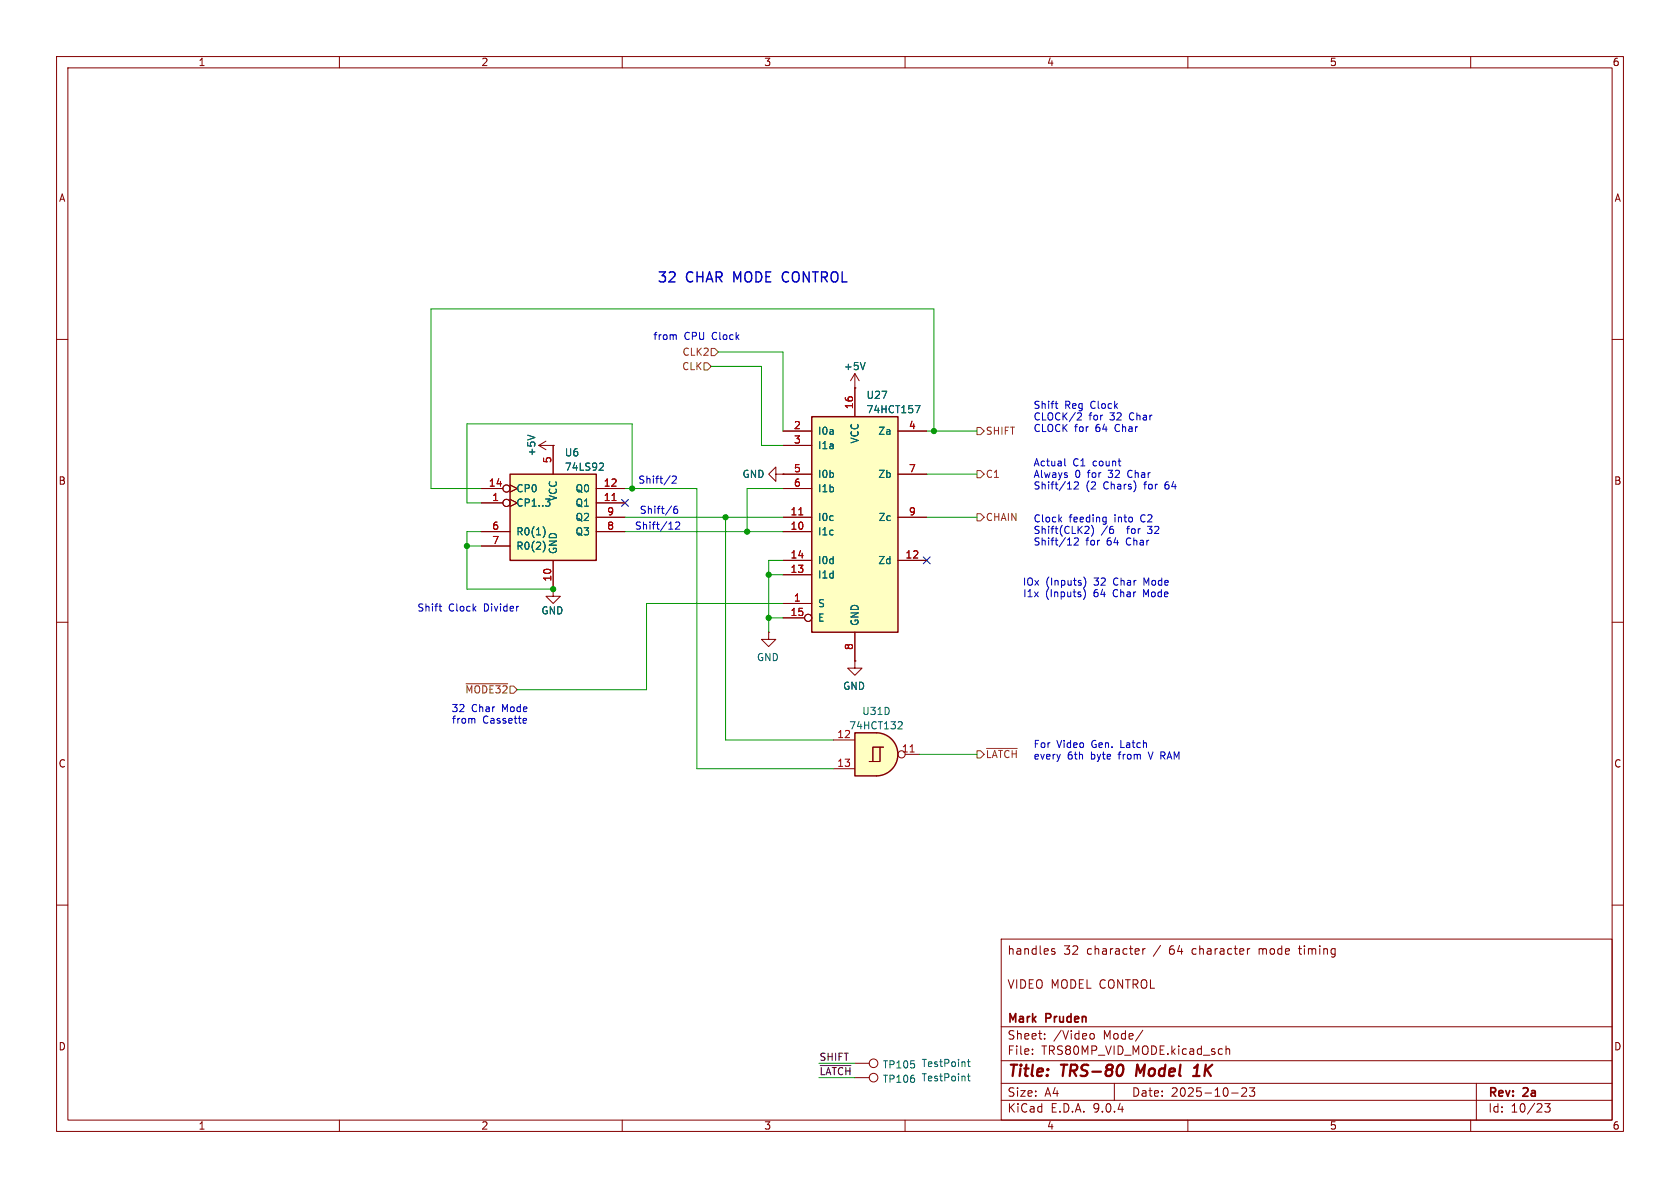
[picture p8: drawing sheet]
<svg xmlns="http://www.w3.org/2000/svg" width="297mm" height="210mm" viewBox="0 0 297 210" stroke-linecap="round" stroke-linejoin="round" font-family="sans-serif">
<defs><g id="words">
<g font-size="2.8" fill="#840000">
<text x="178" y="190.9">Title:</text>
<text x="187.7" y="190.9">TRS-80</text>
<text x="201.7" y="190.9">Model</text>
<text x="212.7" y="190.9">1K</text>
</g>
<g font-size="2.5" fill="#0000c2">
<text x="116.1" y="50.3">32</text>
<text x="121.2" y="50.3">CHAR MODE CONTROL</text>
</g>
<g font-size="2.1" fill="#840000">
<text x="178" y="169">handles</text>
<text x="188" y="169">32</text>
<text x="192.2" y="169">character</text>
<text x="204.1" y="169">/</text>
<text x="207" y="169">64</text>
<text x="211.1" y="169">character</text>
<text x="223.1" y="169">mode</text>
<text x="230.4" y="169">timing</text>
<text x="178" y="175">VIDEO MODEL CONTROL</text>
<text x="178" y="184">Sheet:</text>
<text x="178" y="181.2">Mark</text>
<text x="185" y="181.2">Pruden</text>
<text x="186.2" y="184">/Video</text>
<text x="195.1" y="184">Mode/</text>
<text x="178" y="186.7">File:</text>
<text x="184.1" y="186.7">TRS80MP_VID_MODE.kicad_sch</text>
<text x="178" y="196.9">KiCad</text>
<text x="178" y="194.1">Size:</text>
<text x="184.7" y="194.1">A4</text>
<text x="185.7" y="196.9">E.D.A.</text>
<text x="193.3" y="196.9">9.0.4</text>
<text x="200" y="194.1">Date:</text>
<text x="207" y="194.1">2025-10-23</text>
<text x="263" y="194.3">Rev:</text>
<text x="263" y="196.9">Id:</text>
<text x="267.1" y="196.9">10/23</text>
<text x="269.4" y="194.3">2a</text>
</g>
<g font-size="1.8" fill="#840000">
<text x="35" y="11.9">1</text>
<text x="85" y="11.9">2</text>
<text x="135" y="11.9">3</text>
<text x="185" y="11.9">4</text>
<text x="235" y="11.9">5</text>
<text x="285" y="11.9">6</text>
<text x="10.3" y="35.9">A</text>
<text x="285.3" y="35.9">A</text>
<text x="10.3" y="85.9">B</text>
<text x="285.3" y="85.9">B</text>
<text x="10.3" y="135.9">C</text>
<text x="285.3" y="135.9">C</text>
<text x="10.3" y="185.9">D</text>
<text x="285.3" y="185.9">D</text>
<text x="35" y="199.9">1</text>
<text x="85" y="199.9">2</text>
<text x="135" y="199.9">3</text>
<text x="185" y="199.9">4</text>
<text x="235" y="199.9">5</text>
<text x="285" y="199.9">6</text>
</g>
<g font-size="1.8" fill="#0000c2">
<text x="115.4" y="60.3">from</text>
<text x="120.9" y="60.3">CPU</text>
<text x="126" y="60.3">Clock</text>
<text x="182.6" y="72.5">Shift</text>
<text x="182.6" y="74.5">CLOCK/2</text>
<text x="182.6" y="76.6">CLOCK</text>
<text x="188.2" y="72.5">Reg</text>
<text x="190" y="76.6">for</text>
<text x="192.5" y="74.5">for</text>
<text x="192.9" y="72.5">Clock</text>
<text x="193.8" y="76.6">64</text>
<text x="196.3" y="74.5">32</text>
<text x="197.4" y="76.6">Char</text>
<text x="199.9" y="74.5">Char</text>
<text x="182.6" y="82.6">Actual</text>
<text x="189.7" y="82.6">C1</text>
<text x="193.3" y="82.6">count</text>
<text x="112.8" y="85.7">Shift/2</text>
<text x="182.6" y="84.7">Always</text>
<text x="182.6" y="86.7">Shift/12</text>
<text x="190" y="84.7">0</text>
<text x="192" y="86.7">(2</text>
<text x="192.4" y="84.7">for</text>
<text x="195.2" y="86.7">Chars)</text>
<text x="196.2" y="84.7">32</text>
<text x="199.8" y="84.7">Char</text>
<text x="202.6" y="86.7">for</text>
<text x="206.4" y="86.7">64</text>
<text x="112.1" y="93.8">Shift/12</text>
<text x="113" y="91">Shift/6</text>
<text x="182.6" y="92.5">Clock</text>
<text x="182.6" y="94.6">Shift(CLK2)</text>
<text x="189" y="92.5">feeding</text>
<text x="194.7" y="94.6">/6</text>
<text x="197.1" y="92.5">into</text>
<text x="199.6" y="94.6">for</text>
<text x="201.9" y="92.5">C2</text>
<text x="203.4" y="94.6">32</text>
<text x="182.6" y="96.6">Shift/12</text>
<text x="192" y="96.6">for</text>
<text x="195.8" y="96.6">64</text>
<text x="199.4" y="96.6">Char</text>
<text x="180.7" y="103.7">IOx</text>
<text x="180.8" y="105.8">I1x</text>
<text x="184.8" y="105.8">(Inputs)</text>
<text x="184.9" y="103.7">(Inputs)</text>
<text x="193.5" y="105.8">64</text>
<text x="193.5" y="103.7">32</text>
<text x="197.1" y="105.8">Char</text>
<text x="197.1" y="103.7">Char</text>
<text x="202.6" y="105.8">Mode</text>
<text x="202.6" y="103.7">Mode</text>
<text x="73.7" y="108.3">Shift</text>
<text x="79.3" y="108.3">Clock</text>
<text x="85.6" y="108.3">Divider</text>
<text x="79.7" y="126.1">32</text>
<text x="79.8" y="128.1">from</text>
<text x="83.3" y="126.1">Char</text>
<text x="85.3" y="128.1">Cassette</text>
<text x="88.9" y="126.1">Mode</text>
<text x="174.2" y="134.2">~{LATCH} every</text>
<text x="182.6" y="132.4">For</text>
<text x="186.8" y="132.4">Video</text>
<text x="188.7" y="134.5">6th</text>
<text x="193" y="134.5">byte</text>
<text x="193.1" y="132.4">Gen.</text>
<text x="198.1" y="134.5">from</text>
<text x="198.4" y="132.4">Latch</text>
<text x="203.7" y="134.5">V RAM</text>
</g>
<g font-size="1.8" fill="#725600">
<text x="120.5" y="65.6">CLK</text>
<text x="120.6" y="63.1">CLK2</text>
<text x="174.2" y="77.1">SHIFT</text>
<text x="174.2" y="84.7">C1</text>
<text x="174.2" y="92.3">CHAIN</text>
<text x="82.2" y="122.8">~{MODE32}</text>
</g>
<g font-size="1.8" fill="#006464">
<text x="149.1" y="65.6">+5V</text>
<text x="153.1" y="70.7">U27</text>
<text x="144.5" y="77.1">I0a</text>
<text x="153.1" y="73.3">74HCT157</text>
<text x="155.2" y="77.1">Za</text>
<text x="94.8" y="80.8" transform="rotate(-90 94.8 80.8)">+5V</text>
<text x="99.8" y="80.9">U6</text>
<text x="99.8" y="83.4">74LS92</text>
<text x="144.5" y="79.6">I1a</text>
<text x="152" y="78.5" transform="rotate(-90 152 78.5)">VCC</text>
<text x="91.2" y="87.2">CP0</text>
<text x="91.2" y="89.8">CP1..3</text>
<text x="98.7" y="88.7" transform="rotate(-90 98.7 88.7)">VCC</text>
<text x="101.7" y="87.2">Q0</text>
<text x="101.7" y="89.8">Q1</text>
<text x="131.2" y="84.7">GND</text>
<text x="144.5" y="84.7">I0b</text>
<text x="144.5" y="87.2">I1b</text>
<text x="155.2" y="84.7">Zb</text>
<text x="91.2" y="94.8">R0(1)</text>
<text x="101.7" y="92.3">Q2</text>
<text x="101.7" y="94.8">Q3</text>
<text x="144.5" y="92.3">I0c</text>
<text x="144.5" y="94.8">I1c</text>
<text x="155.2" y="92.3">Zc</text>
<text x="91.2" y="97.4">R0(2)</text>
<text x="98.7" y="98" transform="rotate(-90 98.7 98)">GND</text>
<text x="144.5" y="99.9">I0d</text>
<text x="155.2" y="99.9">Zd</text>
<text x="144.5" y="102.5">I1d</text>
<text x="144.5" y="107.5">S</text>
<text x="95.6" y="108.8">GND</text>
<text x="144.5" y="110.1">E</text>
<text x="152" y="110.7" transform="rotate(-90 152 110.7)">GND</text>
<text x="133.7" y="117.1">GND</text>
<text x="149" y="122.1">GND</text>
<text x="150" y="129.1">74HCT132</text>
<text x="152.3" y="126.6">U31D</text>
<text x="156" y="191.6">TP106</text>
<text x="156" y="189.1">TP105</text>
<text x="162.8" y="191.4">TestPoint</text>
<text x="162.8" y="188.8">TestPoint</text>
</g>
<g font-size="1.8" fill="#a90000">
<text x="140.3" y="75.9">2</text>
<text x="150.9" y="72.4" transform="rotate(-90 150.9 72.4)">16</text>
<text x="160.6" y="75.9">4</text>
<text x="97.5" y="82" transform="rotate(-90 97.5 82)">5</text>
<text x="140.3" y="78.5">3</text>
<text x="140.3" y="83.6">5</text>
<text x="160.6" y="83.6">7</text>
<text x="86.3" y="86.1">14</text>
<text x="86.9" y="88.6">1</text>
<text x="106.6" y="86.1">12</text>
<text x="106.6" y="88.6">11</text>
<text x="140.3" y="86.1">6</text>
<text x="86.9" y="93.7">6</text>
<text x="107.2" y="91.2">9</text>
<text x="107.2" y="93.7">8</text>
<text x="139.7" y="91.2">11</text>
<text x="139.7" y="93.7">10</text>
<text x="160.6" y="91.2">9</text>
<text x="86.9" y="96.3">7</text>
<text x="139.7" y="98.8">14</text>
<text x="139.7" y="101.3">13</text>
<text x="160" y="98.8">12</text>
<text x="97.5" y="102.9" transform="rotate(-90 97.5 102.9)">10</text>
<text x="140.3" y="106.4">1</text>
<text x="139.7" y="109">15</text>
<text x="150.9" y="115" transform="rotate(-90 150.9 115)">8</text>
<text x="147.9" y="130.6">12</text>
<text x="147.9" y="135.6">13</text>
<text x="159.3" y="133.1">11</text>
</g>
<g font-size="1.8" fill="#0f0f0f">
<text x="144.8" y="190.2">~{LATCH}</text>
<text x="144.8" y="187.6">SHIFT</text>
</g>
</g></defs>
<g fill="none" stroke="#840000" stroke-width=".18">
<path d="M10 10h277v190h-277zM12 12h273v186h-273zM60 10v2M110 10v2M160 10v2M210 10v2M260 10v2M10 60h2M285 60h2M10 110h2M285 110h2M10 160h2"/>
<path d="M177 166h108v32h-108zM186 168.1l.5 .2v.2l-.2 .2-.4-.1M186 167.8h.5M202 167.7v1M202.5 167.7l-.3 .1-.2 .2M221 167.7l-.3 .1-.2 .2M229.5 167.7h.6M285 160h2M60 198v2M110 198v2M160 198v2M177 194.5h108"/>
<path d="M177 191.5h108M177 187.5h108M177 181.5h108M182.5 186.3v.1M182.5 185.5v.1M184.7 183.6v.1M184.7 182.8v.1M192.7 182.8l.5-.1 .3 .3v.4l-.2 .2-.3 .1-.3-.1M197 191.5v3M202 182.1l-1.3 2M210 198v2M216.7 184.9v1.5"/>
<path d="M216.7 185.5l.3-.1 .3 .1 .1 .9M217.7 193.2h1.2M219.5 192.4l.6-.1 .2 .1 .1 .3-.9 1.1h.9M220.9 192.3h.9l-.5 .6 .4 .1v.7l-.2 .1h-.4l-.2-.1M260 198v2M261 191.5v6.5M273.1 195.1h.9l-.5 .6 .5 .1v.7l-.3 .1h-.4l-.2-.1"/>
</g>
<path d="M198.4 188.3a1.31 1.31 0 0 1 0 1.5M201.1 188.2l-.3 2M210.9 190.2h1.2M211.1 188.8l.6-.6-.2 2" fill="none" stroke="#840000" stroke-width=".4"/>
<path d="M143.5 73.7h15.2v38.1h-15.2z" fill="#ffffc2"/>
<path d="M143.5 73.7h15.2v38.1h-15.2z" fill="none" stroke="#840000" stroke-width=".25"/>
<g fill="none" stroke="#840000" stroke-width=".18">
<path d="M95.2 78.7h2.6M95.2 78.7l1.3 .8M96.5 78l-1.3 .7M97.8 78.7h.1M138.4 76.2h5.1M138.4 78.7h5.1M151.1 68.6v5.1M158.7 76.2h5.1M138.4 83.8h5.1M138.4 86.4h5.1M138.4 91.4h5.1M138.4 94h5.1"/>
<path d="M138.4 99.1h5.1M158.7 83.8h5.1M158.7 91.4h5.1M158.7 99.1h5.1M138.4 101.6h5.1M138.4 106.7h5.1M138.4 109.2h3.8M151.1 111.8v5"/>
<circle cx="142.9" cy="109.2" r=".63"/>
</g>
<path d="M141.2 91h.7" fill="none" stroke="#a90000" stroke-width=".18"/>
<path d="M93.3 76.9l1.3 .4M161.8 71.7h.8l-.5 1.3" fill="none" stroke="#006464" stroke-width=".18"/>
<path d="M90.2 83.8h15.2v15.3h-15.2z" fill="#ffffc2"/>
<path d="M90.2 83.8h15.2v15.3h-15.2z" fill="none" stroke="#840000" stroke-width=".25"/>
<g fill="none" stroke="#840000" stroke-width=".18">
<path d="M97.8 78.7v5.1M151.1 68.6h.1M151.1 66l-.7 1.3M151.1 66l.8 1.3M151.1 66v2.6M85.1 86.4h3.8M85.1 88.9h3.8M85.1 94h5.1M85.1 96.5h5.1M90.2 85.7l1.2 .7-1.2 .6M90.2 88.3l1.2 .6-1.2 .6M97.8 99.1v5"/>
<path d="M105.4 86.4h5.1M105.4 88.9h5.1M105.4 94h5.1M105.4 91.4h5.1M137.2 83.8v-1.2l-1.3 1.2 1.3 1.3v-1.3h1.2M138.4 83.8h.1M97.8 104.1v1.3h1.3l-1.3 1.3-1.3-1.3h1.3M97.8 104.1h.1M135.9 111.8v1.2h1.3l-1.3 1.3-1.3-1.3h1.3M135.9 111.8h.1M151.1 116.8v1.3h1.3l-1.3 1.3-1.2-1.3h1.2M151.1 116.8h.1"/>
<circle cx="89.5" cy="88.9" r=".63"/>
<circle cx="89.5" cy="86.4" r=".63"/>
</g>
<path d="M152.9 64.1l-.4 1.2M96.1 93.2a1.49 1.49 0 0 1 0 1.8M96.1 95.7a1.49 1.49 0 0 1 0 1.8M96.4 88.2h.8M97.2 89.2l-.1 .2M106.1 81.9h.5l.1 .3-.8 .9h.8" fill="none" stroke="#006464" stroke-width=".18"/>
<path d="M108.2 88.5h.7" fill="none" stroke="#a90000" stroke-width=".18"/>
<path d="M154.9 129.5a3.8 3.8 0 0 1 3.8 3.9 3.8 3.8 0 0 1-3.8 3.8z" fill="#ffffc2" stroke="#ffffc2" stroke-width=".18"/>
<path d="M151.1 129.5h3.8v7.7h-3.8z" fill="#ffffc2"/>
<g fill="none" stroke="#840000" stroke-width=".18">
<path d="M97.8 78.7h.1M97.8 78.7v5.1M138.4 76.2h5.1M138.4 78.7h5.1M151.1 68.6h.1M151.1 68.6v5.1M158.7 76.2h5.1M85.1 86.4h3.8M85.1 94h5.1M85.1 88.9h3.8M85.1 96.5h5.1M90.2 85.7l1.2 .7-1.2 .6"/>
<path d="M90.2 88.3l1.2 .6-1.2 .6M97.8 99.1v5M105.4 86.4h5.1M105.4 91.4h5.1M105.4 94h5.1M105.4 88.9h5.1M138.4 83.8h.1M138.4 83.8h5.1M138.4 86.4h5.1M138.4 91.4h5.1M138.4 94h5.1M138.4 99.1h5.1"/>
<path d="M158.7 83.8h5.1M158.7 91.4h5.1M158.7 99.1h5.1M97.8 104.1h.1M138.4 101.6h5.1M138.4 106.7h5.1M138.4 109.2h3.8M151.1 116.8h.1M151.1 111.8v5M147.3 130.8h3.8M147.3 135.9h3.8M155.6 132.1h-1.3v2.5"/>
<path d="M156.2 132.1h-.6v2.5h-1.9M160 133.4h2.6M151.1 190.5h2.6M151.1 188h2.6"/>
<circle cx="89.5" cy="88.9" r=".63"/>
<circle cx="89.5" cy="86.4" r=".63"/>
<circle cx="142.9" cy="109.2" r=".63"/>
<circle cx="159.4" cy="133.3" r=".63"/>
<circle cx="154.4" cy="188" r=".76"/>
<circle cx="154.4" cy="190.5" r=".76"/>
</g>
<path d="M151.1 129.5h3.8a3.8 3.8 0 0 1 3.8 3.9 3.8 3.8 0 0 1-3.8 3.8h-3.8z" fill="none" stroke="#840000" stroke-width=".25"/>
<path d="M108.2 88.5h.7M141.2 91h.7M160.9 132.9h.7" fill="none" stroke="#a90000" stroke-width=".18"/>
<g fill="none" stroke="#006464" stroke-width=".18">
<path d="M93.3 76.9l1.3 .4M152.9 64.1l-.4 1.2M161.8 71.7h.8l-.5 1.3M96.1 93.2a1.49 1.49 0 0 1 0 1.8M96.1 95.7a1.49 1.49 0 0 1 0 1.8M96.4 88.2h.8M97.2 89.2l-.1 .2M106.1 81.9h.5l.1 .3-.8 .9h.8M159 127.6h.4l.1 .3-.8 .9h.8M171 190.2h.5M171 187.7h.5M171.2 187.3v1.1l.3 .1"/>
<path d="M171.2 189.8v1.1l.3 .2"/>
</g>
<path d="M124.5 64.1h.6l.6 .7-.6 .6h-.6zM125.7 61.6h.7l.6 .6-.6 .7h-.7zM172.7 75.6h.7l.6 .6-.6 .6h-.7zM172.7 90.8h.7l.6 .6-.6 .7h-.7zM172.7 83.2h.7l.6 .6-.6 .7h-.7zM82.4 120.9h7.4M172.7 132.7h.7l.6 .7-.6 .6h-.7zM174.4 132.3h5.4" fill="none" stroke="#725600" stroke-width=".18"/>
<path d="M145 188.4h5.4" fill="none" stroke="#0f0f0f" stroke-width=".18"/>
<g fill="none" stroke="#009600" stroke-width=".18">
<path d="M125.7 64.8h8.9v13.9h3.8M127 62.2h11.4v14M163.8 76.2h8.9M165.1 76.2v-21.6h-88.9v31.8h8.9M82.5 96.5h2.6M85.1 94h-2.6v10.1h15.3M110.5 91.4h27.9M110.5 86.4h12.7v49.5h24.1M110.5 94h27.9M111.8 86.4v-11.5h-29.3v14h2.6M128.3 91.4v39.4h19M138.4 86.4h-6.3v7.6"/>
<path d="M138.4 99.1h-2.5v12.7M163.8 91.4h8.9M163.8 83.8h8.9M135.9 109.2h2.5M135.9 101.6h2.5M138.4 106.7h-24.1v15.2h-22.9M162.6 133.4h10.1M144.8 190.5h6.3M144.8 188h6.3"/>
</g>
<path d="M109.9 88.3l1.2 1.2M111.1 88.3l-1.2 1.2M163.2 98.5l1.2 1.2M164.4 98.5l-1.2 1.2" fill="none" stroke="#000084" stroke-width=".18"/>
<g fill="none" stroke="#0000c2" stroke-width=".18">
<path d="M119.4 59.2l.2 .2v.6M186.5 71.4h.5M186.7 72l.3 .2M191.2 73.3l-.8 .9h.8M118.2 93.5h.8M118.5 84.1l-1.1 1.6M118.7 89.4l-1.1 1.7M118.8 84.3l.5-.2 .3 .4-.8 .9h.8M119.4 92.4l.5-.1 .3 .3-.8 .9h.8M119.7 89.5h-.4a.86 .86 0 0 0 0 1.3l.5-.2v-.4l-.2-.2h-.4l-.1 .2M187.3 91.8l.4 .5M187.7 91.4l-.5 .5"/>
<path d="M188.2 81.1v1.1l.2 .2M188.7 86.4h.7M188.7 96.4h.7M190.6 85.3v.4l-.7 .7h.7M190.6 95.4l-.7 1h.7M192.5 93.4l-.8 .9h.8M193.2 93.4l.1 .5-.3 .8M195.2 91.4l.3 .1M195.5 92.2l-.3 .1M195.5 91.4v1l-.2 .3M196.5 93h.3M196.6 93.5l.3 .3v.3l-.3 .2"/>
<path d="M77.6 107.2h.5M77.8 107.8l.3 .2M191.5 104a1.46 1.46 0 0 1 0 2M191.6 102a1.46 1.46 0 0 1 0 1.9M83.8 127l.2 .2v.6M92.7 127l.3 .1 .1 .2-.6 .1M93 127.8h-.3M203 132.9l.4 1.3"/>
</g>
<g fill="#009600" stroke="#009600" stroke-width=".18">
<circle cx="135.9" cy="109.2" r=".46"/>
<circle cx="165.1" cy="76.2" r=".46"/>
<circle cx="132.1" cy="94" r=".46"/>
<circle cx="135.9" cy="101.6" r=".46"/>
<circle cx="111.8" cy="86.4" r=".46"/>
<circle cx="82.5" cy="96.5" r=".46"/>
<circle cx="97.8" cy="104.1" r=".46"/>
<circle cx="128.3" cy="91.4" r=".46"/>
</g>
<use href="#words"/>
</svg>
